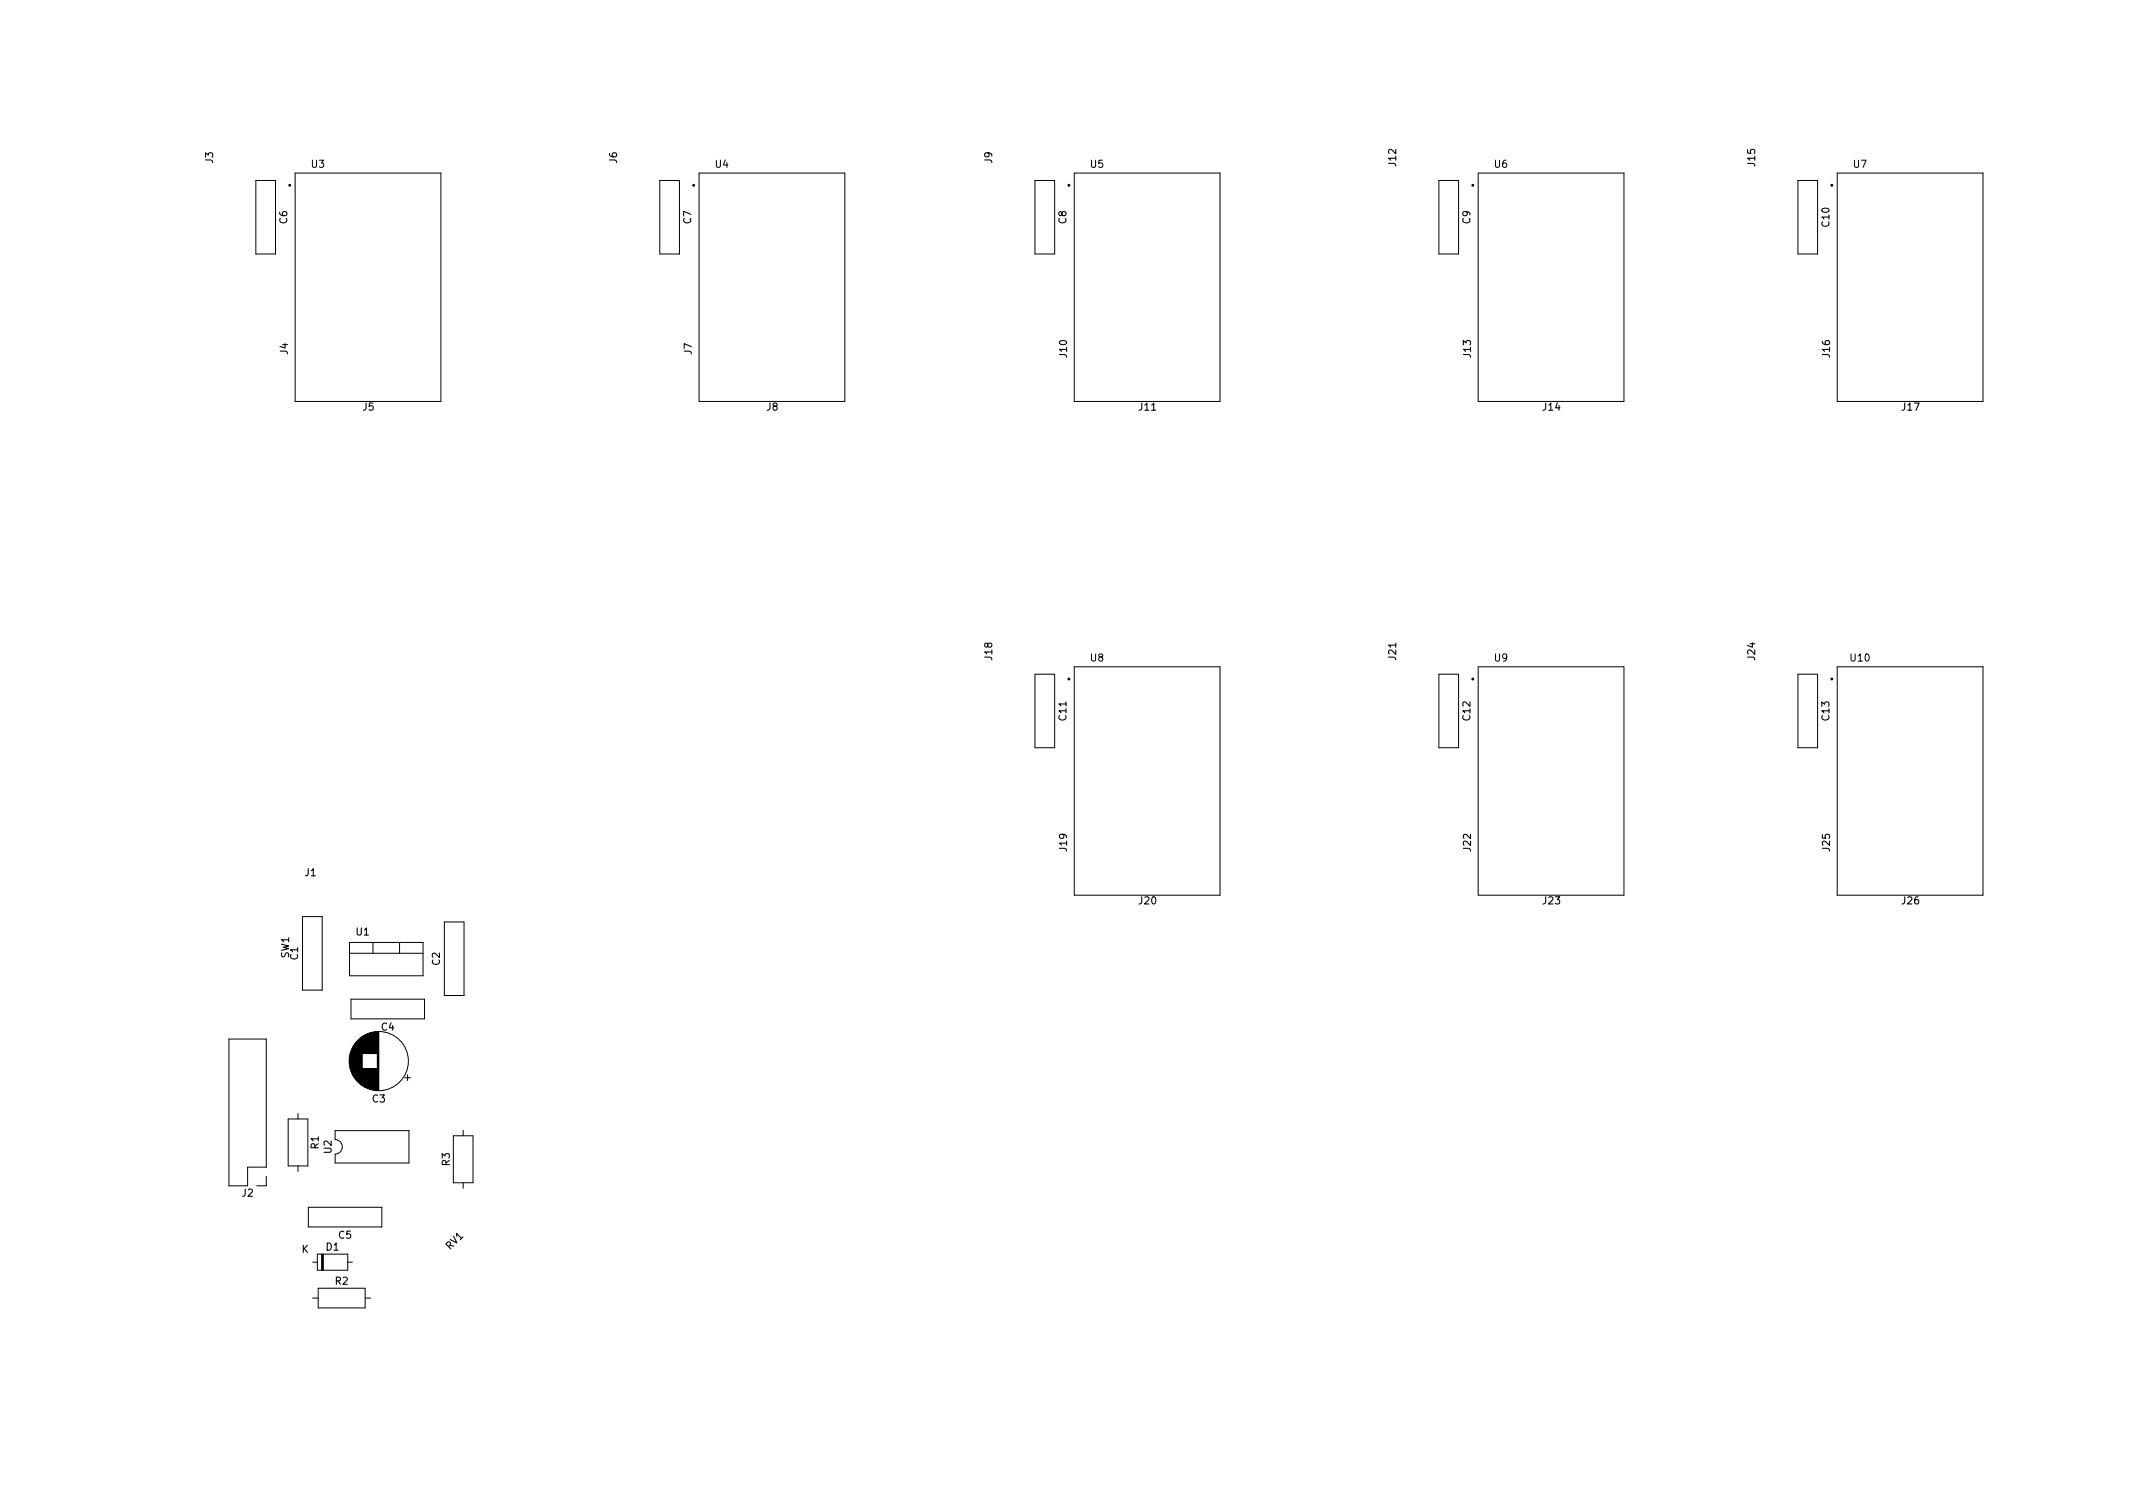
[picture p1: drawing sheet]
<svg xmlns="http://www.w3.org/2000/svg" width="297mm" height="210mm" viewBox="0 0 297 210" stroke-linecap="round" stroke-linejoin="round" font-family="sans-serif">
<defs><g id="words">
<g font-size="1.4">
<text x="29.7" y="22.7" transform="rotate(-90 29.7 22.7)">J3</text>
<text x="43.4" y="23.4">U3</text>
<text x="85.9" y="22.7" transform="rotate(-90 85.9 22.7)">J6</text>
<text x="99.6" y="23.4">U4</text>
<text x="138.2" y="22.7" transform="rotate(-90 138.2 22.7)">J9</text>
<text x="151.9" y="23.4">U5</text>
<text x="194.4" y="23.1" transform="rotate(-90 194.4 23.1)">J12</text>
<text x="208.1" y="23.4">U6</text>
<text x="244.4" y="23.1" transform="rotate(-90 244.4 23.1)">J15</text>
<text x="258.1" y="23.4">U7</text>
<text x="40" y="31.1" transform="rotate(-90 40 31.1)">C6</text>
<text x="96.2" y="31.1" transform="rotate(-90 96.2 31.1)">C7</text>
<text x="148.5" y="31.1" transform="rotate(-90 148.5 31.1)">C8</text>
<text x="204.7" y="31.1" transform="rotate(-90 204.7 31.1)">C9</text>
<text x="254.7" y="31.5" transform="rotate(-90 254.7 31.5)">C10</text>
<text x="40.1" y="49.3" transform="rotate(-90 40.1 49.3)">J4</text>
<text x="96.3" y="49.3" transform="rotate(-90 96.3 49.3)">J7</text>
<text x="148.6" y="49.7" transform="rotate(-90 148.6 49.7)">J10</text>
<text x="204.8" y="49.7" transform="rotate(-90 204.8 49.7)">J13</text>
<text x="254.8" y="49.7" transform="rotate(-90 254.8 49.7)">J16</text>
<text x="50.5" y="57.2">J5</text>
<text x="106.8" y="57.2">J8</text>
<text x="158.6" y="57.2">J11</text>
<text x="214.9" y="57.2">J14</text>
<text x="264.9" y="57.2">J17</text>
<text x="138.2" y="91.8" transform="rotate(-90 138.2 91.8)">J18</text>
<text x="151.9" y="92.1">U8</text>
<text x="194.4" y="91.8" transform="rotate(-90 194.4 91.8)">J21</text>
<text x="208.1" y="92.1">U9</text>
<text x="244.4" y="91.8" transform="rotate(-90 244.4 91.8)">J24</text>
<text x="257.7" y="92.1">U10</text>
<text x="148.5" y="100.3" transform="rotate(-90 148.5 100.3)">C11</text>
<text x="204.7" y="100.3" transform="rotate(-90 204.7 100.3)">C12</text>
<text x="254.7" y="100.3" transform="rotate(-90 254.7 100.3)">C13</text>
<text x="148.6" y="118.5" transform="rotate(-90 148.6 118.5)">J19</text>
<text x="204.8" y="118.5" transform="rotate(-90 204.8 118.5)">J22</text>
<text x="254.8" y="118.5" transform="rotate(-90 254.8 118.5)">J25</text>
<text x="42.5" y="122">J1</text>
<text x="158.6" y="125.9">J20</text>
<text x="214.9" y="125.9">J23</text>
<text x="264.9" y="125.9">J26</text>
<text x="49.6" y="130.2">U1</text>
<text x="40.2" y="133.4" transform="rotate(-90 40.2 133.4)">SW1</text>
<text x="41.5" y="133.6" transform="rotate(-90 41.5 133.6)">C1</text>
<text x="61.3" y="134.4" transform="rotate(-90 61.3 134.4)">C2</text>
<text x="53.1" y="143.5">C4</text>
<text x="51.9" y="153.5">C3</text>
<text x="44.4" y="160" transform="rotate(-90 44.4 160)">R1</text>
<text x="46.2" y="160.6" transform="rotate(-90 46.2 160.6)">U2</text>
<text x="33.7" y="166.6">J2</text>
<text x="62.6" y="162.3" transform="rotate(-90 62.6 162.3)">R3</text>
<text x="47.2" y="172.5">C5</text>
<text x="42" y="174.4">K</text>
<text x="45.4" y="174.1">D1</text>
<text x="46.7" y="178.9">R2</text>
<text x="62.7" y="174.1" transform="rotate(-45 62.7 174.1)">RV1</text>
</g>
</g></defs>
<g fill="none" stroke="#000" stroke-width=".14">
<path d="M35.6 25.1h2.8v10.3h-2.8zM41.1 24.1h20.3v31.8h-20.3zM91.9 25.1h2.7v10.3h-2.7zM97.4 24.1h20.3v31.8h-20.3zM144.1 25.1h2.8v10.3h-2.8zM149.6 24.1h20.3v31.8h-20.3zM200.4 25.1h2.7v10.3h-2.7zM205.8 24.1h20.3v31.8h-20.3zM250.4 25.1h2.7v10.3h-2.7zM255.8 24.1h20.3v31.8h-20.3zM144.1 93.9h2.8v10.2h-2.8zM149.6 92.8h20.3v31.8h-20.3z"/>
<path d="M200.4 93.9h2.7v10.2h-2.7zM205.8 92.8h20.3v31.8h-20.3zM250.4 93.9h2.7v10.2h-2.7zM255.8 92.8h20.3v31.8h-20.3zM42.1 127.6h2.8v10.3h-2.8zM48.7 131.2h10.2v4.7h-10.2zM48.7 132.7h10.2M48.9 139.1h10.2v2.8h-10.2zM51.9 131.2v1.5M55.6 131.2v1.5M61.9 128.4h2.7v10.2h-2.7zM31.9 144.7h5.2v17.8h-2.6v2.6h-2.6z"/>
<path d="M40.1 155.8h2.8v6.5h-2.8zM41.5 155v.8M46.7 157.4h10.3v4.5h-10.3v-1.2a1 1 0 0 0 1-1 1 1 0 0 0-1-1zM48.7 147.2v1.1M48.7 147v1.5M48.7 146.8v1.9M48.8 146.7v2.1M48.8 146.5v2.5M48.9 146.4v2.7M48.9 146.3v2.9M48.9 146.2v3.1M49 146.1v3.3"/>
<path d="M49 146v3.5M49.1 145.9v3.7M49.1 145.8v3.9M49.2 145.7v4.1M49.2 145.6v4.3M49.3 145.6v4.3M49.3 145.5v4.5M49.4 145.4v4.7M49.4 145.3v4.8M49.5 145.3v4.9M49.5 145.2v5.1M49.6 145.1v5.3"/>
<path d="M49.7 145.1v5.3M49.7 145v5.5M49.8 144.9v5.7M49.9 144.8v5.9M50 144.7v6.1M50.1 144.7v6.1M50.1 144.6v6.3M50.2 144.6v6.3M50.2 144.5v6.5M50.3 144.5v6.5M50.3 144.4v6.7M50.4 144.4v6.7"/>
<path d="M50.5 144.4v2.3M50.5 148.8v2.3M50.5 144.3v2.4M50.5 148.8v2.4M50.6 144.3v2.4M50.6 148.8v2.4M50.7 144.2v2.5M50.7 148.8v2.5M50.8 144.2v2.5M50.8 148.8v2.5M50.8 144.1v2.6M50.8 148.8v2.6"/>
<path d="M50.9 144.1v2.6M50.9 148.8v2.6M51 144.1v2.6M51 148.8v2.6M51 144v2.7M51 148.8v2.7M51.1 144v2.7M51.1 148.8v2.7M51.2 144v2.7M51.2 148.8v2.7M51.3 143.9v2.8M51.3 148.8v2.8"/>
<path d="M51.4 143.9v2.8M51.4 148.8v2.8M51.5 143.9v2.8M51.5 148.8v2.8M51.5 143.8v2.9M51.5 148.8v2.9M51.6 143.8v2.9M51.6 148.8v2.9M51.7 143.8v2.9M51.7 148.8v2.9M51.8 143.8v2.9M51.8 148.8v2.9"/>
<path d="M51.9 143.8v2.9M51.9 148.8v2.9M51.9 143.7v3M51.9 148.8v3M52 143.7v3M52 148.8v3M52.1 143.7v3M52.1 148.8v3M52.2 143.7v3M52.2 148.8v3M52.3 143.7v3M52.3 148.8v3"/>
<path d="M52.4 143.7v3M52.4 148.8v3M52.5 143.7v3M52.5 148.8v3M52.6 143.7v8.1M52.7 143.7v8.1M56.4 150.1h.8M56.8 149.7v.8M63.1 158.1h2.8v6.6h-2.8zM64.5 157.4v.7M37.1 163.8v1.3h-1.4M41.5 162.3v.8"/>
<path d="M42.9 168.1h10.3v2.7h-10.3zM43.5 175.7h.7M44.2 174.6h4.2v2.3h-4.2zM44.3 179.4h6.6v2.7h-6.6zM44.8 174.6v2.3M44.9 174.6v2.3M45 174.6v2.3M48.4 175.7h.7M64.5 164.7v.8M43.5 180.7h.8M50.9 180.7h.7"/>
<circle cx="52.7" cy="147.7" r="4.1"/>
</g>
<g fill="none" stroke="#000" stroke-width=".2">
<circle cx="40.4" cy="25.8" r=".1"/>
<circle cx="96.6" cy="25.8" r=".1"/>
<circle cx="148.8" cy="25.8" r=".1"/>
<circle cx="205.1" cy="25.8" r=".1"/>
<circle cx="255.1" cy="25.8" r=".1"/>
<circle cx="148.9" cy="94.5" r=".1"/>
<circle cx="205.1" cy="94.5" r=".1"/>
<circle cx="255.1" cy="94.5" r=".1"/>
</g>
<use href="#words"/>
</svg>
